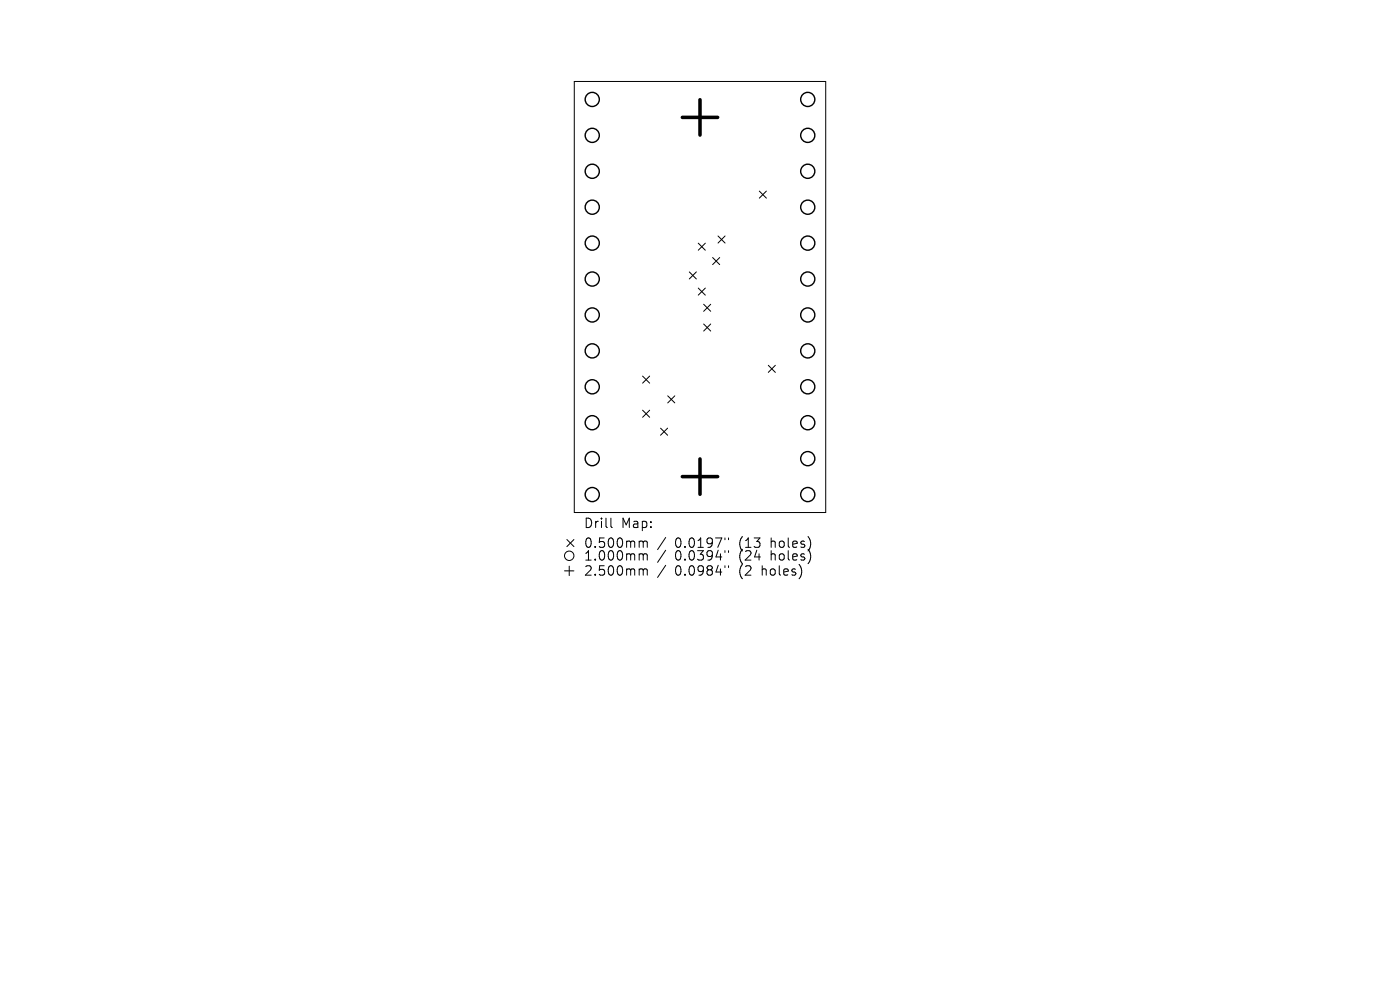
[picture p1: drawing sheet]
<svg xmlns="http://www.w3.org/2000/svg" width="297mm" height="210mm" viewBox="0 0 297 210" stroke-linecap="round" stroke-linejoin="round" font-family="sans-serif">
<defs><g id="words">
<g font-size="2.8">
<text x="123.8" y="112.3">Drill</text>
<text x="131.8" y="112.3">Map:</text>
<text x="123.8" y="116.5">0.500mm</text>
<text x="123.8" y="119.2">1.000mm</text>
<text x="143.2" y="116.5">0.0197&quot;</text>
<text x="143.2" y="119.2">0.0394&quot;</text>
<text x="156.9" y="116.5">(13</text>
<text x="156.9" y="119.2">(24</text>
<text x="163.8" y="116.5">holes)</text>
<text x="163.8" y="119.2">holes)</text>
<text x="123.8" y="122.4">2.500mm</text>
<text x="143.2" y="122.4">0.0984&quot;</text>
<text x="156.9" y="122.4">(2</text>
<text x="161.9" y="122.4">holes)</text>
</g>
</g></defs>
<g fill="none" stroke="#000" stroke-width=".21">
<path d="M121.8 17.3h53.4v91.4h-53.4zM146.2 57.7l1.5 1.5M147.7 57.7l-1.5 1.5M148.1 51.6l1.5 1.5M149.6 51.6l-1.5 1.5M151.2 54.6l1.5 1.5M152.3 50.1l1.5 1.5M152.7 54.6l-1.5 1.5M153.8 50.1l-1.5 1.5M161.1 40.5l1.5 1.5M162.6 40.5l-1.5 1.5M136.3 79.8l1.5 1.5"/>
<path d="M137.8 79.8l-1.5 1.5M148.1 61.1l1.5 1.5M149.3 64.5l1.5 1.5M149.3 68.7l1.5 1.5M149.6 61.1l-1.5 1.5M150.8 64.5l-1.5 1.5M150.8 68.7l-1.5 1.5M163 77.5l1.5 1.5M164.5 77.5l-1.5 1.5M136.3 87l1.5 1.5M137.8 87l-1.5 1.5M140.1 90.8l1.5 1.5"/>
<path d="M141.6 90.8l-1.5 1.5M141.7 84l1.5 1.5M143.2 84l-1.5 1.5M120.3 114.4l1.5 1.5M121.8 114.4l-1.5 1.5M129.6 109.9v1.7l.3 .3M135.9 114.8l.5 .1 .1 .2M135.9 117.5h.3l.3 .3M136.5 115.1l.2-.3 .5 .1 .1 1.2M136.5 115.1v1M136.5 117.8v1M136.5 117.8l.2-.3 .5 .1 .1 1.2"/>
<path d="M141.2 114l-1.7 2.6M141.2 116.7l-1.7 2.6M141.2 119.9l-1.7 2.6M153.8 114.1v.4M153.8 116.8v.4M154.6 114.1v.4M154.6 116.8v.4M119.8 121.1h2M120.8 120.1v2M135.9 120.7h.3l.3 .3M136.5 121v1M136.5 121l.2-.3 .5 .1 .1 1.2"/>
<path d="M153.8 120v.4M154.6 120v.4"/>
<circle cx="120.8" cy="117.9" r="1"/>
</g>
<g fill="none" stroke="#000" stroke-width=".3">
<circle cx="125.6" cy="28.7" r="1.5"/>
<circle cx="125.6" cy="21.1" r="1.5"/>
<circle cx="125.6" cy="36.3" r="1.5"/>
<circle cx="171.4" cy="21.1" r="1.5"/>
<circle cx="171.4" cy="28.7" r="1.5"/>
<circle cx="171.4" cy="36.3" r="1.5"/>
<circle cx="125.6" cy="44" r="1.5"/>
<circle cx="125.6" cy="59.2" r="1.5"/>
<circle cx="125.6" cy="51.6" r="1.5"/>
<circle cx="171.4" cy="51.6" r="1.5"/>
<circle cx="171.4" cy="59.2" r="1.5"/>
<circle cx="171.4" cy="44" r="1.5"/>
<circle cx="125.6" cy="66.8" r="1.5"/>
<circle cx="125.6" cy="74.4" r="1.5"/>
<circle cx="171.4" cy="66.8" r="1.5"/>
<circle cx="171.4" cy="74.4" r="1.5"/>
<circle cx="125.6" cy="97.3" r="1.5"/>
<circle cx="125.6" cy="82.1" r="1.5"/>
<circle cx="125.6" cy="89.7" r="1.5"/>
<circle cx="171.4" cy="89.7" r="1.5"/>
<circle cx="171.4" cy="82.1" r="1.5"/>
<circle cx="171.4" cy="97.3" r="1.5"/>
<circle cx="125.6" cy="104.9" r="1.5"/>
<circle cx="171.4" cy="104.9" r="1.5"/>
</g>
<path d="M144.8 24.9h7.5M148.5 21.2v7.5M148.5 97.4v7.5M144.8 101.1h7.5" fill="none" stroke="#000" stroke-width=".75"/>
<use href="#words"/>
</svg>
